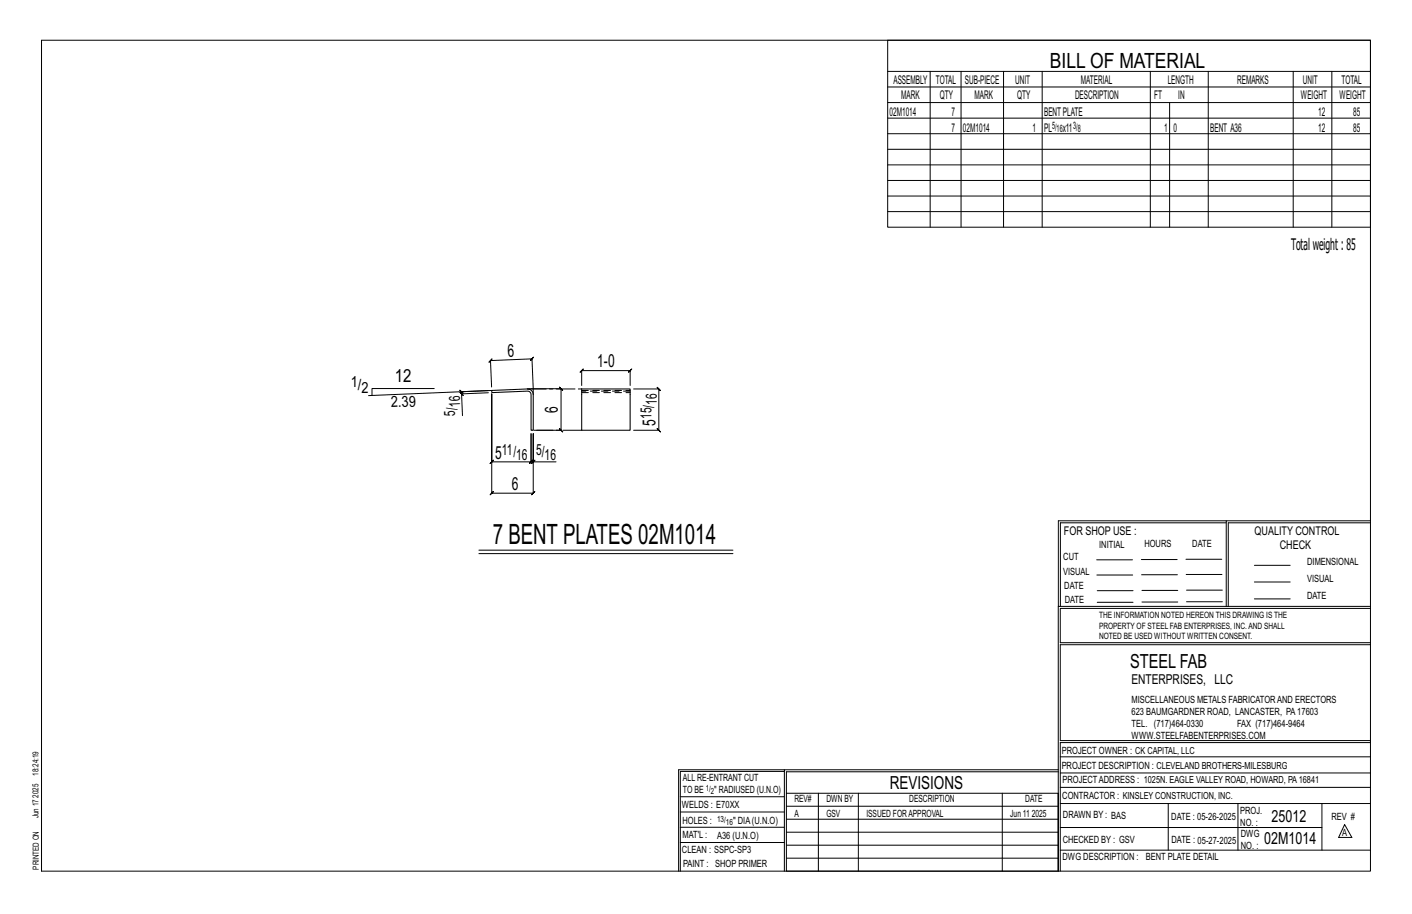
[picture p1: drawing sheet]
<svg xmlns="http://www.w3.org/2000/svg" width="432mm" height="279mm" viewBox="0 0 432 279" stroke-linecap="round" stroke-linejoin="round" font-family="sans-serif">
<defs><g id="words">
<text font-size="8.6" x="150.7" y="166.2">7 BENT PLATES 02M1014</text>
<text font-size="6.4" x="321.1" y="20.7">BILL OF MATERIAL</text>
<text font-size="5.9" x="345.6" y="204.1">STEEL FAB</text>
<g font-size="5.5">
<text x="155.3" y="109" transform="rotate(-2 155.3 109)">6</text>
<text x="182.6" y="112.3">1-0</text>
<text x="120.7" y="116.7">12</text>
<text x="170.6" y="126.2" transform="rotate(-90 170.6 126.2)">6</text>
<text x="200.5" y="130.2" transform="rotate(-90 200.5 130.2)">5</text>
<text x="151.4" y="140.2">5</text>
<text x="156.6" y="149.8">6</text>
<text x="272.2" y="241.1">REVISIONS</text>
</g>
<g font-size="5.1">
<text x="388.9" y="251.3">25012</text>
<text x="386.6" y="258.1">02M1014</text>
</g>
<text font-size="4.9" x="394.8" y="76.4">Totalweight : 85</text>
<g font-size="4.7">
<text x="107.3" y="118.4">1/</text>
<text x="110.5" y="120.1">2</text>
<text x="119.6" y="124.5" transform="rotate(-2 119.6 124.5)">2.39</text>
<text x="140.7" y="124.5" transform="rotate(-92 140.7 124.5)">16</text>
<text x="200.9" y="123.8" transform="rotate(-90 200.9 123.8)">16</text>
<text x="139.2" y="127.1" transform="rotate(-92 139.2 127.1)">5/</text>
<text x="199.2" y="128.1" transform="rotate(-90 199.2 128.1)">15/</text>
<text x="153.5" y="139">11/</text>
<text x="157.9" y="140.6">16</text>
<text x="163.9" y="139">5/</text>
<text x="166.6" y="140.6">16</text>
</g>
<text font-size="4.2" x="346" y="209.1">ENTERPRISES, LLC</text>
<g font-size="3.7">
<text x="273.2" y="25.6">ASSEMBLY</text>
<text x="286.2" y="25.6">TOTAL</text>
<text x="295.1" y="25.6">SUB-PIECE</text>
<text x="310.4" y="25.6">UNIT</text>
<text x="330.5" y="25.6">MATERIAL</text>
<text x="357.1" y="25.6">LENGTH</text>
<text x="378.3" y="25.6">REMARKS</text>
<text x="398.4" y="25.6">UNIT</text>
<text x="410.2" y="25.6">TOTAL</text>
<text x="272.1" y="35.5">02M1014</text>
<text x="275.6" y="30.4">MARK</text>
<text x="287.4" y="30.4">QTY</text>
<text x="290.9" y="35.5">7</text>
<text x="298" y="30.4">MARK</text>
<text x="311" y="30.4">QTY</text>
<text x="319.3" y="35.5">BENTPLATE</text>
<text x="328.7" y="30.4">DESCRIPTION</text>
<text x="353" y="30.4">FT</text>
<text x="360.3" y="30.4">IN</text>
<text x="397.8" y="30.4">WEIGHT</text>
<text x="403.2" y="35.5">12</text>
<text x="409.6" y="30.4">WEIGHT</text>
<text x="413.8" y="35.5">85</text>
<text x="290.9" y="40.2">7</text>
<text x="294.5" y="40.2">02M1014</text>
<text x="315.8" y="40.2">1</text>
<text x="319.3" y="40.2">PL</text>
<text x="325" y="40.2">x11</text>
<text x="356" y="40.2">1</text>
<text x="358.9" y="40.2">0</text>
<text x="370.1" y="40.2">BENT A36</text>
<text x="403.2" y="40.2">12</text>
<text x="413.8" y="40.2">85</text>
<text x="325.3" y="163.4">FOR SHOP USE :</text>
<text x="383.7" y="163.4">QUALITY CONTROL</text>
<text x="391.4" y="167.8">CHECK</text>
</g>
<g font-size="3.1">
<text x="321.7" y="39.4">5/</text>
<text x="323.1" y="40.5">16</text>
<text x="328.2" y="39.4">3/</text>
<text x="329.6" y="40.5">8</text>
<text x="336.2" y="167.4">INITIAL</text>
<text x="350" y="167.1">HOURS</text>
<text x="364.6" y="167.2">DATE</text>
<text x="325.2" y="171.3">CUT</text>
<text x="399.8" y="172.8">DIMENSIONAL</text>
<text x="325.1" y="175.8">VISUAL</text>
<text x="399.8" y="177.9">VISUAL</text>
<text x="325.5" y="180">DATE</text>
<text x="325.7" y="184.4">DATE</text>
<text x="399.8" y="183.1">DATE</text>
<text x="346" y="215">MISCELLANEOUS METALS FABRICATORAND ERECTORS</text>
<text x="346" y="218.6">623 BAUMGARDNER ROAD, LANCASTER, PA17603</text>
<text x="346" y="225.8">WWW.STEELFABENTERPRISES.COM</text>
<text x="346" y="222.2">TEL. (717)464-0330</text>
<text x="378.3" y="222.2">FAX (717)464-9464</text>
<text x="324.7" y="230.5">PROJECT OWNER : CK CAPITAL, LLC</text>
<text x="208.8" y="238.8">ALL RE-ENTRANT CUT</text>
<text x="324.7" y="235.1">PROJECT DESCRIPTION : CLEVELAND BROTHERS-MILESBURG</text>
<text x="324.9" y="239.5">PROJECTADDRESS : 1025N. EAGLE VALLEY ROAD, HOWARD, PA16841</text>
<text x="208.8" y="242.5">TO BE</text>
<text x="218.4" y="242.5">&quot; RADIUSED (U.N.O)</text>
<text x="242.9" y="245.3">REV#</text>
<text x="252.7" y="245.3">DWN BY</text>
<text x="278.1" y="245.3">DESCRIPTION</text>
<text x="313.5" y="245.3">DATE</text>
<text x="324.9" y="244.2">CONTRACTOR : KINSLEY CONSTRUCTION, INC.</text>
<text x="208.5" y="247">WELDS : E70XX</text>
<text x="208.7" y="251.7">HOLES :</text>
<text x="224.2" y="251.8">&quot; DIA(U.N.O)</text>
<text x="242.9" y="249.9">A</text>
<text x="252.7" y="249.9">GSV</text>
<text x="264.9" y="249.9">ISSUED FORAPPROVAL</text>
<text x="309" y="249.9">Jun 11</text>
<text x="315.5" y="249.9">2025</text>
<text x="325.1" y="250">DRAWN BY : BAS</text>
<text x="358.2" y="250.5">DATE : 05-26-2025</text>
<text x="379.3" y="248.9">PROJ.</text>
<text x="407.2" y="250.5">REV #</text>
<text x="208.7" y="256.3">MAT'L :</text>
<text x="219.3" y="256.4">A36 (U.N.O)</text>
<text x="325" y="257.6">CHECKED BY : GSV</text>
<text x="358.3" y="257.7">DATE : 05-27-2025</text>
<text x="379.3" y="252.5">NO. :</text>
<text x="379.5" y="255.9">DWG</text>
<text x="410.5" y="255.5">A</text>
<text x="208.6" y="260.7">CLEAN : SSPC-SP3</text>
<text x="324.9" y="262.9">DWG DESCRIPTION :</text>
<text x="350.4" y="263">BENT PLATE DETAIL</text>
<text x="379.5" y="259.5">NO. :</text>
<text x="208.9" y="265">PAINT : SHOP PRIMER</text>
</g>
<g font-size="2.7">
<text x="336.1" y="189">THE INFORMATION NOTED HEREON THIS DRAWING IS THE</text>
<text x="336.1" y="195.4">NOTED BE USED WITHOUT WRITTEN CONSENT.</text>
<text x="336.1" y="192.2">PROPERTY OF STEEL FAB ENTERPRISES, INC.AND SHALL</text>
</g>
<g font-size="2.6">
<text x="215.9" y="241.8">1/</text>
<text x="217.4" y="242.7">2</text>
<text x="219.3" y="251.1">13/</text>
<text x="222" y="252.1">16</text>
</g>
<g font-size="2.5">
<text x="11.7" y="237.1" transform="rotate(-90 11.7 237.1)">18:24:19</text>
<text x="11.8" y="243.8" transform="rotate(-90 11.8 243.8)">2025</text>
<text x="11.8" y="250.1" transform="rotate(-90 11.8 250.1)">Jun 17</text>
<text x="11.9" y="265.8" transform="rotate(-90 11.9 265.8)">PRINTED ON</text>
</g>
</g></defs>
<g fill="none" stroke="#000" stroke-width=".31">
<path d="M12.7 12.3h406.4v254h-406.4zM271.5 12.3h147.6v57.2h-147.6zM271.5 21.8h147.6M271.5 26.6h147.6M271.5 31.4h147.6M271.5 36.1h147.6M284.5 21.8v47.7M293.9 21.8v47.7M306.9 21.8v47.7M318.7 21.8v47.7M351.8 21.8v47.7M357.7 31.4v38.1"/>
<path d="M369.5 21.8v47.7M395.5 21.8v47.7M407.3 21.8v47.7M271.5 40.9h147.6M271.5 45.6h147.6M271.5 50.4h147.6M271.5 55.2h147.6M271.5 59.9h147.6M271.5 64.7h147.6M132.8 118.8h-19v2.1M140.6 119.9l1.1 1zM149.3 119.4l-8.2 .3-.5-.4 1 .9-.5-.5 .1 .7"/>
<path d="M150.3 118.3l-.3-8.1-.5 .5 1-1-.5 .5 12.7-.5-.5 .5 1-1-.5 .5 .4 9.1h8.5l-.5-.5 1 1-.5-.5v12.7l-.5-.5 1 1-.5-.5h-7.5M150.4 119.4l-37.7 1.5M177.9 117.8v-4.5l-.5 .5 1-1-.5 .5h14.8l-.5 .5 1-1-.5 .5v4.5M193.8 118.9h7.7l-.5-.5 1 1-.5-.5v12.6l-.5-.5 1 1-.5-.5h-7.7M149.3 120.1l-8.1 .3 .2 6.7M162.6 141.7l1-1zM163.1 141.2h-.7l.5-.5-1 1 .5-.5v-8.6v8.6l.5-.5-1 1 .5-.5h-12l.5-.5-1 1 .5-.5v-20.8v30.4l-.5 .5 1-1-.5 .5h12.7l-.5 .5 1-1-.5 .5v-18.2v8.6h6.9M375 159.8h-50.7v25.6M375 159.2h-51.3l-.1 107.1M419.1 159.2h-44.1v26.2M419.1 159.8h-43.5v25.6M146.5 168.2h77.6"/>
<path d="M146.5 169.2h77.6M335.4 171.1h10.9M335.4 175.8h11M349 171h11M349.1 175.7h11M362.7 171h10.9M362.7 175.6h11M383.6 172.8h11M383.6 177.9h11M323.7 185.4h95.4M335.5 184.1h11M335.5 180.6h11"/>
<path d="M349.2 184h11M349.2 180.5h11M362.9 180.4h10.9M362.9 184h10.9M383.6 183.1h11M419.1 186h-94.9v10.5h94.9M419.1 197.1h-94.9v29.3h94.9v.6h-94.9v39.3M239.9 235.8h-31.9v30.5M239.9 235.3h-32.4v31M323.6 235.3h-83.7v31M323.6 235.9h-83.1v6.6M324.2 236.3h94.9"/>
<path d="M324.2 231.4h94.9M208 252.9h31.9M208 257.5h31.9M208 243.6h31.9M208 248.2h31.9M240.5 242.5h83.1v23.8h-83.1zM240.5 258.4h83.1M240.5 254.4h83.1M240.5 250.4h83.1M240.5 246.5h83.1M250.3 242.5v23.8M262.5 242.5v23.8"/>
<path d="M306.5 242.5v23.8M324.2 253h80.1M324.2 245.6h94.9M324.2 259.9h94.9M324.2 240.7h94.9M357.3 245.6v14.3M378.6 245.6v14.3M404.3 245.6v14.3M411.2 252.1l2.2 3.9h-4zM240.5 262.3h83.1"/>
</g>
<path d="M150.4 119.4l10.9-.5a1.72 1.72 0 0 1 1.8 1.7v10.9h-.7v-10.9l-.3-.7-.8-.3-10.9 .4zM177.9 118.9h14.8v12.6h-14.8z" fill="none" stroke="#000" stroke-width=".32"/>
<path d="M177.9 119.4h14.8M192.7 119.6h-14.8M177.9 120h14.8" fill="none" stroke="#000" stroke-width=".31" stroke-dasharray="2 1.4"/>
<path d="M161.3 118.9h16.6M163.1 120.6v-1.8l-1.8 .1M177.9 131.5h-14.8" fill="none" stroke="#000" stroke-width=".31" stroke-dasharray="5.8 1 1 1"/>
<use href="#words"/>
</svg>
